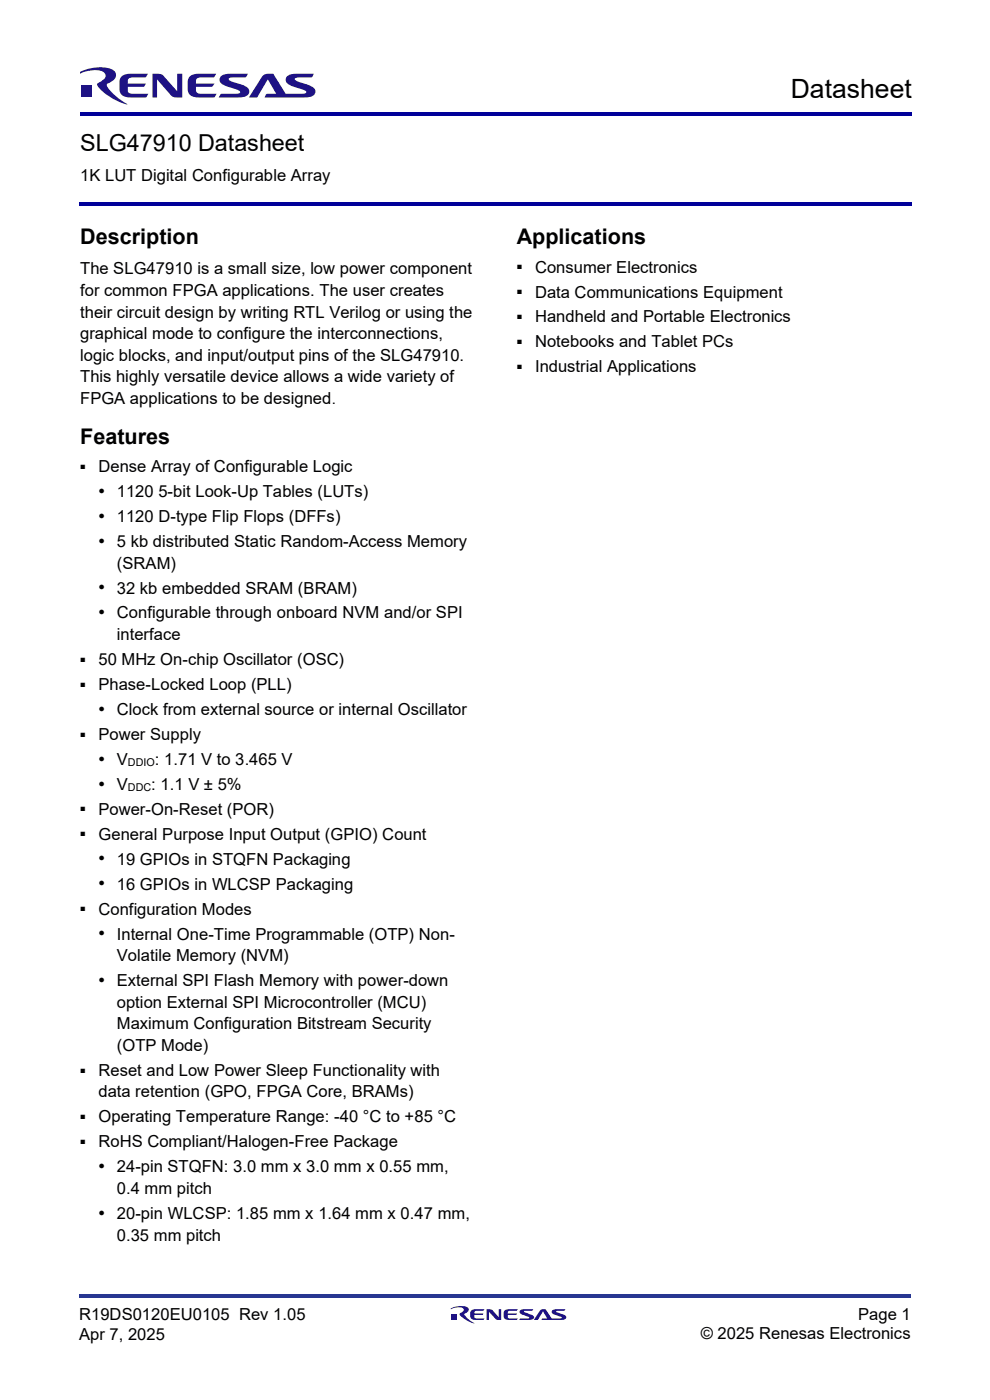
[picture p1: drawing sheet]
<svg xmlns="http://www.w3.org/2000/svg" width="210mm" height="297mm" viewBox="0 0 210 297" stroke-linecap="round" stroke-linejoin="round" font-family="sans-serif">
<defs><g id="words">
<text font-size="5.6" x="167.8" y="20.8">Datasheet</text>
<text font-size="5" x="17" y="32">SLG47910 Datasheet</text>
<g font-size="4.6">
<text x="17" y="51.8">Description</text>
<text x="109.6" y="51.8">Applications</text>
<text x="17" y="94.1">Features</text>
</g>
<g font-size="3.5">
<text x="17" y="38.3">1K LUT Digital Configurable Array</text>
<text x="17" y="58.2">The SLG47910 is a small size, low power component</text>
<text x="113.5" y="57.8">Consumer Electronics</text>
<text x="17" y="62.8">for common FPGA applications. The user creates</text>
<text x="113.5" y="63.1">Data Communications Equipment</text>
<text x="17" y="67.4">their circuit design by writing RTL Verilog or using the</text>
<text x="17" y="71.9">graphical mode to configure the interconnections,</text>
<text x="113.5" y="68.4">Handheld and Portable Electronics</text>
<text x="17" y="76.5">logic blocks, and input/output pins of the SLG47910.</text>
<text x="113.5" y="73.7">Notebooks and Tablet PCs</text>
<text x="17" y="81.1">This highly versatile device allows a wide variety of</text>
<text x="113.5" y="79">Industrial Applications</text>
<text x="17" y="85.7">FPGA applications to be designed.</text>
<text x="20.9" y="100.2">Dense Array of Configurable Logic</text>
<text x="24.8" y="105.5">1120 5-bit Look-Up Tables (LUTs)</text>
<text x="24.8" y="110.8">1120 D-type Flip Flops (DFFs)</text>
<text x="24.8" y="116.1">5 kb distributed Static Random-Access Memory</text>
<text x="24.8" y="120.6">(SRAM)</text>
<text x="24.8" y="125.9">32 kb embedded SRAM (BRAM)</text>
<text x="24.8" y="131.2">Configurable through onboard NVM and/or SPI</text>
<text x="24.8" y="135.8">interface</text>
<text x="20.9" y="141.1">50 MHz On-chip Oscillator (OSC)</text>
<text x="20.9" y="146.4">Phase-Locked Loop (PLL)</text>
<text x="24.8" y="151.7">Clock from external source or internal Oscillator</text>
<text x="20.9" y="157">Power Supply</text>
<text x="24.8" y="162.3">V</text>
<text x="24.8" y="167.6">V</text>
<text x="32.1" y="167.6">: 1.1 V ± 5%</text>
<text x="32.9" y="162.3">: 1.71 V to 3.465 V</text>
<text x="20.9" y="172.9">Power-On-Reset (POR)</text>
<text x="20.9" y="178.2">General Purpose Input Output (GPIO) Count</text>
<text x="24.8" y="183.5">19 GPIOs in STQFN Packaging</text>
<text x="24.8" y="188.7">16 GPIOs in WLCSP Packaging</text>
<text x="20.9" y="194">Configuration Modes</text>
<text x="24.8" y="199.3">Internal One-Time Programmable (OTP) Non-</text>
<text x="24.8" y="203.9">Volatile Memory (NVM)</text>
<text x="24.8" y="209.2">External SPI Flash Memory with power-down</text>
<text x="24.8" y="213.8">option External SPI Microcontroller (MCU)</text>
<text x="24.8" y="218.4">Maximum Configuration Bitstream Security</text>
<text x="24.8" y="223">(OTP Mode)</text>
<text x="20.9" y="228.3">Reset and Low Power Sleep Functionality with</text>
<text x="20.9" y="232.8">data retention (GPO, FPGA Core, BRAMs)</text>
<text x="20.9" y="238.1">Operating Temperature Range: -40 °C to +85 °C</text>
<text x="20.9" y="243.4">RoHS Compliant/Halogen-Free Package</text>
<text x="24.8" y="248.7">24-pin STQFN: 3.0 mm x 3.0 mm x 0.55 mm,</text>
<text x="24.8" y="253.3">0.4 mm pitch</text>
<text x="24.8" y="258.6">20-pin WLCSP: 1.85 mm x 1.64 mm x 0.47 mm,</text>
<text x="24.8" y="263.2">0.35 mm pitch</text>
<text x="16.8" y="280">R19DS0120EU0105 Rev 1.05</text>
<text x="182.1" y="280">Page 1</text>
<text x="16.8" y="284.3">Apr 7, 2025</text>
<text x="148.7" y="284.1">© 2025 Renesas Electronics</text>
</g>
<g font-size="2.3">
<text x="20.9" y="104.8">●</text>
<text x="20.9" y="110">●</text>
<text x="20.9" y="115.3">●</text>
<text x="20.9" y="125.2">●</text>
<text x="20.9" y="130.5">●</text>
<text x="20.9" y="151">●</text>
<text x="20.9" y="161.6">●</text>
<text x="20.9" y="166.9">●</text>
<text x="27.1" y="162.5">DDIO</text>
<text x="27.1" y="167.7">DDC</text>
<text x="20.9" y="182.7">●</text>
<text x="20.9" y="188">●</text>
<text x="20.9" y="198.6">●</text>
<text x="20.9" y="208.5">●</text>
<text x="20.9" y="248">●</text>
<text x="20.9" y="257.9">●</text>
</g>
<g font-size="1.9">
<text x="109.6" y="57.1">■</text>
<text x="109.6" y="62.4">■</text>
<text x="109.6" y="67.7">■</text>
<text x="109.6" y="73">■</text>
<text x="109.6" y="78.3">■</text>
<text x="17" y="99.5">■</text>
<text x="17" y="140.4">■</text>
<text x="17" y="145.7">■</text>
<text x="17" y="156.3">■</text>
<text x="17" y="172.2">■</text>
<text x="17" y="177.4">■</text>
<text x="17" y="193.3">■</text>
<text x="17" y="227.5">■</text>
<text x="17" y="237.4">■</text>
<text x="17" y="242.7">■</text>
</g>
</g></defs>
<g fill="#009">
<path d="M17 23.8h59.3v.8h-59.3z" fill-rule="evenodd"/>
<path d="M76.3 23.8h.8v.8h-.8z" fill-rule="evenodd"/>
<path d="M77.1 23.8h9.8v.8h-9.8z" fill-rule="evenodd"/>
<path d="M86.9 23.8h.7v.8h-.7z" fill-rule="evenodd"/>
<path d="M87.6 23.8h105.9v.8h-105.9z" fill-rule="evenodd"/>
<path d="M16.8 43h176.7v.7h-176.7z" fill-rule="evenodd"/>
</g>
<g fill="#273691">
<path d="M16.8 274.7h76.6v.7h-76.6z" fill-rule="evenodd"/>
<path d="M93.4 274.7h.7v.7h-.7z" fill-rule="evenodd"/>
<path d="M94.1 274.7h28.4v.7h-28.4z" fill-rule="evenodd"/>
<path d="M122.5 274.7h.8v.7h-.8z" fill-rule="evenodd"/>
<path d="M123.3 274.7h69.9v.7h-69.9z" fill-rule="evenodd"/>
</g>
<g fill="#1e1284">
<path d="M32.4 15.6h.8a1.62 1.62 0 0 1 1.7 .7l2.7 3.1v-3.8h1.1v5.1h-1.2a1.45 1.45 0 0 1-1.4-.6l-2.8-3.2v3.8h-.9z"/>
<path d="M25.9 16.1a8 8 0 0 1 3.9-.5h1.6l-.6 .8h-2.6a.98 .98 0 0 0-1.1 1.3h3.8l-.5 .7h-3.3a1.05 1.05 0 0 0 .1 1.2 1.05 1.05 0 0 0 1.1 .3h3.2a1.09 1.09 0 0 1-1.6 .8h-.9a3.8 3.8 0 0 1-3.4-.8 5.2 5.2 0 0 1 0-3.4z"/>
<path d="M40.4 16.1a8 8 0 0 1 3.9-.5h1.6l-.5 .8h-.2h-2.5a.98 .98 0 0 0-1.1 1.3h3.9l-.6 .7h-3.3a1.06 1.06 0 0 0 .1 1.2 1.06 1.06 0 0 0 1.1 .3h3.1a1.09 1.09 0 0 1-1.5 .8h-.9a3.8 3.8 0 0 1-3.4-.8 5.2 5.2 0 0 1 0-3.4z"/>
<path d="M46.8 16.3a3.5 3.5 0 0 1 2.5-.7h3.3l-.5 .8h-1.4a3.1 3.1 0 0 0-2.2 .2l.2 .5 1.6 .5a3.5 3.5 0 0 1 2.6 1.5 1.31 1.31 0 0 1-1.6 1.5l-4.9 .1a1.05 1.05 0 0 1 1.5-.8h.8a3.2 3.2 0 0 0 2.2-.2v-.3l-.8-.5a6.1 6.1 0 0 1-3.4-1.4 1.09 1.09 0 0 1 .1-1.2z"/>
<path d="M55.9 15.9l.6-.2 1.5-.1 2.6 4.3h1.9a3.4 3.4 0 0 0 2.4-.2l.1-.1a1.1 1.1 0 0 0-1-.7l-.7-.2a3.7 3.7 0 0 1-2.7-1.5 1.31 1.31 0 0 1 1.5-1.5l4.5-.1-.4 .8h-1.4a3.1 3.1 0 0 0-2.2 .2l.1 .5 1.4 .5a4.1 4.1 0 0 1 2.8 1.5 1.29 1.29 0 0 1-1.5 1.5l-9.3 .1 .3-.6 .3-.2h1.9l-1.8-3-2.3 3.8h-1.7z"/>
<path d="M17.2 18.1h2.3v2.3h-2.3z"/>
<path d="M17 15.2a9 9 0 0 1 6.9-.4 1.42 1.42 0 0 1 .7 1.4 1.42 1.42 0 0 1-1.1 1.2l-.7 .3a.38 .38 0 0 0-.1 .7 12.7 12.7 0 0 0 4.3 3.7 10.8 10.8 0 0 1-6.4-4.1l.1-.4 .6-.2a1.57 1.57 0 0 0 1-1.6 1.92 1.92 0 0 0-1.9-.9l-2.3 .3-1.1 .5z"/>
<path d="M103.2 277.7l1.1 .2 1.5 1.6v-1.8h.5v2.3h-1l-1.6-1.7v1.7h-.5z"/>
<path d="M100 278a5.3 5.3 0 0 1 2.8-.3l-.2 .4h-1.4l-.5 .2-.1 .3h1.9l-.1 .4h-1.8l.1 .6 .2 .1h1.9l-.2 .3h-.7a2 2 0 0 1-2.1-.5v-.9z"/>
<path d="M107 278a5.3 5.3 0 0 1 2.9-.3l-.3 .4h-1.3l-.6 .2v.3h2l-.2 .4h-1.8l.1 .6 .2 .1h1.9l-.2 .3h-.8a2 2 0 0 1-2-.5l-.1-.9z"/>
<path d="M110.3 278.1a4.8 4.8 0 0 1 2.8-.4l-.2 .4-1.7 .1v.2l1.2 .4a.95 .95 0 0 1 .9 .7l-.1 .2a5.5 5.5 0 0 1-3.1 .3l.2-.3h1.9l.1-.2-2-.9z"/>
<path d="M114.7 277.9l1-.2 1.3 2 2.1-.1v-.2l-.6-.2a1.98 1.98 0 0 1-1.4-.7l-.1-.2a1.32 1.32 0 0 1 1.5-.6h1.5l-.2 .4-1.8 .1v.2l.7 .2a1.98 1.98 0 0 1 1.4 .7v.2a.88 .88 0 0 1-1.1 .5h-4.1l.1-.3h1.1l-.9-1.5-1.1 1.8h-.9z"/>
<path d="M95.8 278.9h1.1v1.1h-1.1z"/>
<path d="M95.6 277.6a4.3 4.3 0 0 1 3.6-.2 .87 .87 0 0 1-.7 1.3v.1a5.7 5.7 0 0 0 2.1 2 5.8 5.8 0 0 1-3.1-1.9l.1-.3a.89 .89 0 0 0 .8-.9 2.27 2.27 0 0 0-2.5 0h-.3z"/>
</g>
<use href="#words"/>
</svg>
